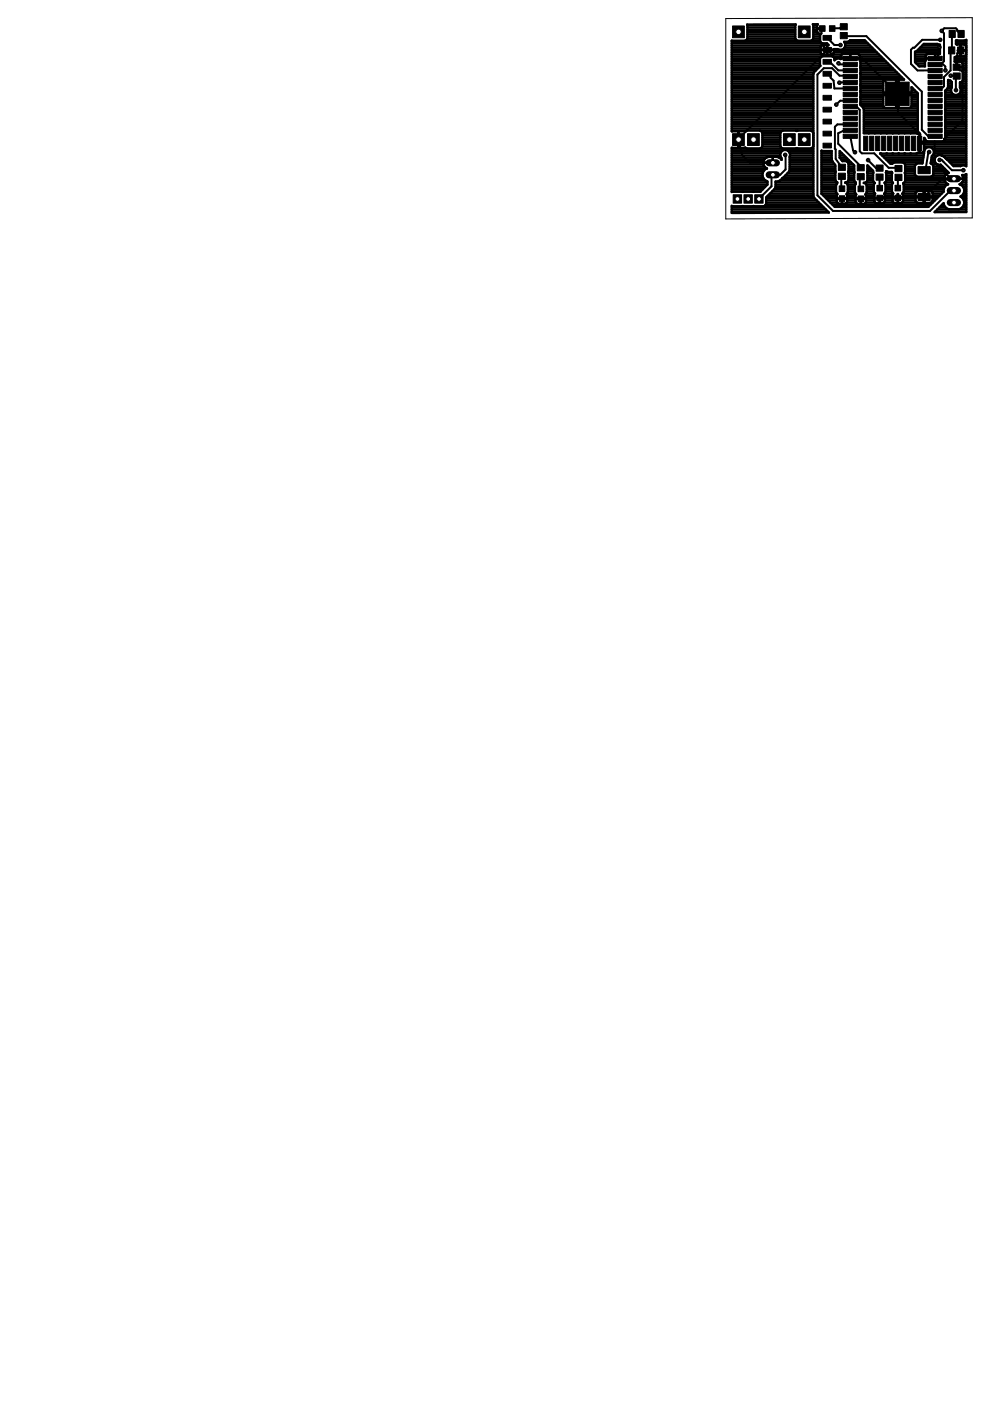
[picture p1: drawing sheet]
<svg xmlns="http://www.w3.org/2000/svg" width="210mm" height="297mm" viewBox="0 0 210 297" stroke-linecap="round" stroke-linejoin="round" font-family="sans-serif">
<g fill="#000" stroke="#000" stroke-width=".21">
<path d="M173.8 5.5h1.1v1.1h-1.1zM174.5 7.5h1.8v1h-1.8zM174.5 10.1h1.8v1h-1.8zM174.5 12.6h1.8v1h-1.8zM174.5 15.1h1.8v1.1h-1.8zM174.5 17.7h1.8v1h-1.8zM175.9 5.5h1.1v1.1h-1.1zM178.2 5h1.4v1.3h-1.4zM178.2 6.9h1.4v1.3h-1.4zM178.8 19.6h3v.8h-3zM178.8 18.3h3v.9h-3zM178.8 17h3v.9h-3z"/>
<path d="M178.8 15.7h3v.9h-3zM178.8 14.5h3v.9h-3zM178.8 13.2h3v.9h-3zM178.8 11.9h3v.9h-3zM187.8 17.4h5v5h-5zM196.8 19.6h3v.8h-3zM196.8 18.3h3v.9h-3zM196.8 17h3v.9h-3zM196.8 15.7h3v.9h-3zM196.8 14.5h3v.9h-3zM196.8 13.2h3v.9h-3zM196.8 11.9h3v.9h-3z"/>
<path d="M201.1 9.9h1.3v1.5h-1.3zM201.2 6.5h1.3v1.4h-1.3zM202.1 15.5h1.5v1.3h-1.5zM202.1 13.6h1.5v1.3h-1.5zM203 9.9h1.3v1.5h-1.3zM203.1 6.5h1.3v1.4h-1.3zM174.5 20.2h1.8v1h-1.8zM174.5 22.7h1.8v1h-1.8zM174.5 25.3h1.8v1h-1.8zM174.5 27.8h1.8v1h-1.8zM174.5 30.4h1.8v1h-1.8zM177.9 39.4h1.2v1.2h-1.2z"/>
<path d="M177.8 36.7h1.4v1.3h-1.4zM177.8 34.8h1.4v1.3h-1.4zM178.8 28.4h3v.9h-3zM178.8 27.2h3v.9h-3zM178.8 25.9h3v.9h-3zM178.8 24.6h3v.9h-3zM178.8 23.4h3v.9h-3zM178.8 22.1h3v.9h-3zM178.8 20.8h3v.9h-3zM181.9 39.5h1.2v1.1h-1.2zM181.8 36.8h1.4v1.3h-1.4zM181.8 34.9h1.4v1.3h-1.4z"/>
<path d="M183.1 28.9h.9v3h-.9zM184.4 28.9h.9v3h-.9zM185.7 28.9h.8v3h-.8zM185.9 39.3h1.2v1.2h-1.2zM185.8 36.9h1.4v1.3h-1.4zM185.8 35h1.4v1.3h-1.4zM186.9 28.9h.9v3h-.9zM188.2 28.9h.9v3h-.9zM189.5 28.9h.9v3h-.9zM189.8 39.3h1.1v1.2h-1.1zM189.8 37h1.4v1.3h-1.4zM189.8 35.1h1.4v1.3h-1.4z"/>
<path d="M190.7 28.9h.9v3h-.9zM192 28.9h.9v3h-.9zM193.3 28.9h.9v3h-.9zM194.5 28.9h.9v3h-.9zM194.6 35.3h2.6v1.5h-2.6zM196.8 28.4h3v.9h-3zM196.8 27.2h3v.9h-3zM196.8 25.9h3v.9h-3zM196.8 24.6h3v.9h-3zM196.8 23.4h3v.9h-3zM196.8 22.1h3v.9h-3zM196.8 20.8h3v.9h-3z"/>
<path d="M177.9 41.5h1.2v1.2h-1.2zM181.9 41.6h1.2v1.1h-1.2zM185.9 41.4h1.2v1.2h-1.2zM189.8 41.4h1.1v1.2h-1.1zM194.6 41h2.6v1.5h-2.6z"/>
</g>
<g fill="none" stroke="#000" stroke-width=".42">
<path d="M174.3 6.1l-.1 .2v.8l-.3 .3v1.7l1.5 1.5M175.4 10.6l-18.8 18.8 .7 3.5 1.6 1.6h5M175.4 10.6l1.6 1.5h3l.3 .3h2.5l7.3 7.3 .3 .3v3.8l4.7 4.8v1.4l-.1 .4 .4-.4h4.5l.3-.3v-.3l3.9-3.9v-10.3l-.3-.3h-.3l-.7-.7 .1-2.9 .8-.6M175.4 13.1l.7 .2 1.6 1.6h2.6M175.4 8l1.5 1.5h1.3M175.4 15.6l.7 .5M176.1 16.1h.1M176.1 16.1v.4l.6 .6 .2 1.7 3.4-.1M177.8 13.4h.1v.3h2.4M178.9 5.7a3.8 3.8 0 0 1-2.5 .4M178.9 7.6l4.8 .1 11.8 11.7v8.1l1.3 1.4h1.5M180.3 16.2l-.3-.2h-2l-1.6-1.5h-1.7l-1.4 1.3v25.6l3.3 3.3h20.6l4.3-4.3h.7"/>
<path d="M180.3 17.5h-2.3l.1 .2M199.2 10v1.5l-.9 .9M199.3 8.4h-3.8l-1.6 1.7h-.3l-.5 .4v3l1.4 1.4h3.8M199.7 13.4l.7 .7v.8M201.5 16l1.3 .1-.1 .2v2.8M201.9 7.2l-.1 3.3v.2h-.3v4.2l-1.3 1.4v2l-.3 .3h-1.4l-.2 .1M203.8 7.2l-.9-.7v-.2l-.2-.3h-2.5l-.6 .5 .6 .6v5.9l-.6 .5h-1.1l-.2 .2M166.5 32.8l.1 3.1-1.2 1.2h-1.5l-.3 .2v2.2l-2.7 2.7M178.5 37.4l-.1 .1v2.3l.1 .2M180.3 22.5v.2h1.4l.6 .6v8.8l.4 .4h2.7l3 3.1h2l.1 .1M180.3 26.4h-2.8l-.5 .5v4.6l.2 .2v2l1.3 1.8M180.3 27.6l-.3 .2h-1.3l-1 .5v2.2l4.6 4.6"/>
<path d="M180.3 21.3l-2.2 .1-.8 .8M180.3 28.9l.6 3 .4 .4M182.3 35.1l.2 .5M182.5 37.5h-.2v2.3l.2 .2M184 34l1.7 1.6h.8M186.5 37.5v2.4M190.5 37.6l-.1 .2v2.1M197 32.2l-.2 .1-.5 3.4-.4 .4M198.2 30v4.5l2.8 2.8 1.2 .6-.1 .2h-2.5l-3.7 3.7-5.5-.1v.3l-.3-.3h-3.3l-.3 .3-8 .1M199.2 33.9h.5l2.1 2.2h2.4"/>
</g>
<g fill="none" stroke="#000" stroke-width=".51">
<path d="M155.2 10.6h18.8M155.2 19.6h17.2M155.2 11.6h19.1M155.2 9.2h20.1l.4 .3-1.5 .2M155.2 19.2h17.2M155.2 18.7h17.2M155.2 18.2h17.2M155.2 17.7h17.2M155.2 17.3h17.2M155.2 16.8h17.2M155.2 16.3h17.2M155.2 15.8h17.2"/>
<path d="M155.2 15.4h17.4M155.2 14.9h17.8M155.2 14.4h18.3M155.2 13.9h18.7M155.2 13.5h18.6M155.2 13h18.6M155.2 12.5h18.6M155.2 12h18.9M155.2 11.1h18.8M155.2 10.1h18.8M155.2 9.7h19M155.2 8.7h18.7"/>
<path d="M158.4 8.2h10.3M158.5 5.4v2.7l-.3 .5h-3v19.3l1.3-.1v1.7l.1-1.7 1.4 .1M158.5 5.4l-.1-.2h10.3l-.1 .2M158.5 7.7h10.1M158.5 7.3h10.1M158.5 6.8h10.1M158.5 6.3h10.1M158.5 5.8h10.1M158.5 5.4h10.1M168.6 5.4v2.7l.5 .6h2.8l.4-.3 .1-3M172.4 8.2h1.4M172.4 5.4l-.1-.3h1l-.1 .9h1.1l-1.1 .1v.6l.2 .4 .5 .1-.1 1.5 .6 .5"/>
<path d="M172.4 7.7h1.4M172.4 7.3h1.5M172.4 6.8h.9M172.4 6.3h.8M172.4 5.8h.8M172.4 5.4h.8M174 10.6h2.8M174.1 12l2.3-.1a.65 .65 0 0 1 .5 .9 .99 .99 0 0 1 1.4-.3M174.1 12l-.3 .5 .1 1.5-1.3 1.3-.2 .3v26l.2 .3 3.1 3.2h-20.5v-1.5l6.7 .1 .4-.3M174.2 9.7l-.2 .3v1.1l.4 .5h1.9l.4-.3 .1-.9h.8l.4 .2M175.4 10.6h.1M175.4 9.5v2.1"/>
<path d="M175.4 11.6h.1M175.4 11.1h.1M175.4 10.1h.1M175.4 9.7h.1M176.4 11.6h2.1M176.6 12h1.7M176.8 10.6h8.6M176.8 11.1h9.1M176.9 12.5h.4M178.2 12.5h.1M178.3 12.4h4M178.5 11.5h3.6"/>
<path d="M178.5 11.5l-.2 .4v.6M179 10.1a1.02 1.02 0 0 0 0-1.2h.8l.4-.4h3.1l8.4 8.4h-1.2v6h2.3l.5-.4M179 10.1l-.6 .5M179.1 10.1h5.8M179.2 9.2h4.8M179.2 9.7h5.2M180.1 8.7h3.4M180.3 12.4h.1M180.3 11.4v1M180.3 12h.1M180.3 11.6h.1M182.1 11.5l.2 .4v.9l.1 .3v3.7"/>
<path d="M182.1 11.6h4.3M182.3 12.5h5M182.3 12h4.5M182.4 13h5.4M182.4 16.8v3.8M182.4 19.6h12M182.4 19.2h4.9M182.4 18.7h4.9M182.4 18.2h4.9M182.4 17.7h4.9M182.4 17.3h4.9M182.4 16.8h9.2"/>
<path d="M182.4 16.3h8.7M182.4 15.8h8.2M182.4 15.4h7.8M182.4 14.9h7.3M182.4 14.4h6.8M182.4 13.9h6.3M182.4 13.5h5.9M187.3 19.6l.1-2.5 .3-.2h2.3v6h-2.3l-.4-.4M190 19.2h.5M190 18.7h.5M190 18.2h.5M190 17.7h.5"/>
<path d="M190 17.3h.5M193.3 19.6v-1.1l1.3 1.3v7.9M193.3 19.2h.7M193.3 18.7h.2M194 11.6h2.4M194 13h2.2M194 12.5h2.3M194 12h2.3M194 11.1h5.3M194.3 13.5h1.8M194.6 10.6h4.7M194.8 13.9h1.3"/>
<path d="M195.1 10.1h4.2M195.6 9.7h3.7M196.3 12.4h2M198.3 12.4h.1M198.3 11.4v1M198.3 12h.1M198.3 11.6h.1M198.7 9.3h-2.8l-1.5 1.5-.4 .2v2.2l.9 .9h1.2l.2-2.2 .1-.4M198.7 9.3h.1M198.7 9.3l.6 .2v1.9l-2.9 .1M200.4 19.4v1.2M200.4 19.6h1.4"/>
<path d="M200.4 19.3v.1M200.5 19.2h1.1M200.9 18.7h.8M201 18.2h.8M201 17.7h.8M201 17.3h.6M201.8 18.5h.1M201.8 18.5v-1.1l-.3-.3-.5-.1v1.5l-.6 .8M202.4 13h2.5M202.4 12.5h2.5M202.7 9.2h2.2M202.7 8.7h2.2"/>
<path d="M202.7 12h2.2M202.8 13.9h.1M202.8 13.5h.1M203.5 18.2h1.4M203.5 17.7h1.4M203.6 19.6h1.3M203.6 11.6h.2M203.6 11.1h.2M203.6 10.1h.2M203.6 9.7h.2M203.6 18.7h1.3M203.7 19.2h1.2"/>
<path d="M204 17.3h.9M204.1 14.9h.8M204.1 14.4h.8M204.1 13.9h.8M204.1 13.5h.8M204.3 15.3l-.2-.3v-.7h-1.2v-1.2h.8l.3 .2 .1 .9h-1.3v-1.1h-.4v-1l.5-.2h.7v-2.5l-.9-.1v-.7l.1-.1 1.8 .1 .3-.2v26.8a1.1 1.1 0 0 0-1.3 0M204.3 15.3v1.6a.68 .68 0 0 1-.8 .5v1.1a1.06 1.06 0 0 1-.8 1.7 1.06 1.06 0 0 1-.9-1.7M204.3 16.8h.6M204.3 16.3h.6M204.3 15.8h.6M204.3 15.4h.6M204.7 9.6l-.2-.1-.7-.1v2.5h.8l.2-.3v-.8h-1.7v-.2h1.8"/>
<path d="M204.7 9.6l.1 1M204.7 9.7h.2M204.8 11.6h.1M204.8 11.1h.1M204.8 10.1h.1M155.2 20.1h17.2M155.2 34.4h6.6M155.2 38.7h7.5M155.2 32h10.6M155.2 39.6h7M155.2 39.2h7.5M155.2 38.2h7"/>
<path d="M155.2 37.7h6.6M155.2 37.3h6.5M155.2 36.8h6.5M155.2 36.3h6.7M155.2 35.8h7.2M155.2 35.3h6.9M155.2 34.9h6.7M155.2 33.9h6.8M155.2 33.4h7.2M155.2 33h10.2M155.2 32.5h10.3M155.2 31.5h17.2"/>
<path d="M155.2 27.7h3M155.2 27.3h17.2M155.2 26.8h17.2M155.2 26.3h17.2M155.2 25.8h17.2M155.2 25.4h17.2M155.2 24.9h17.2M155.2 24.4h17.2M155.2 23.9h17.2M155.2 23.5h17.2M155.2 23h17.2M155.2 22.5h17.2"/>
<path d="M155.2 22h17.2M155.2 21.5h17.2M155.2 21.1h17.2M155.2 20.6h17.2M156.5 31.1h.1M156.5 30.6h.1M156.5 30.1h.1M156.5 29.2h.1M156.5 28.7h.1M156.5 28.2h.1M158 31.3h-1.4l-.1-1.7v1.7h-1.3v9.4l6-.1 1.5-1.5v-.6a1.44 1.44 0 0 1-1-1.7M158 27.9h.1"/>
<path d="M158 31.3h.1M158 27.9l.4-.2h2.7l.5 .5M161.2 27.7h4.7M161.6 31.1h3.9M161.6 28.2v2.8l-.2 .4-3 .1-.4-.2M161.6 29.6h3.8M161.6 30.6h3.8M161.6 30.1h3.8M161.6 29.2h3.8M161.6 28.7h3.8M161.6 28.2h3.8M161.8 34.5h2.1"/>
<path d="M162.1 35.4l.5 .3M162.4 33.4l.6-.1h1.7l.6 .1M162.4 33.4a1.3 1.3 0 0 0-.3 2M162.6 35.7h.1M162.6 35.7l-.7 .6-.2 .5M163.9 34.5h.1M163.9 33.3v1.2M163.9 34.4h.1M163.9 33.9h.1M163.9 33.4v.1M164.4 39.7l-.1 .3-1.8 1.8-.2 1.6M164.4 38.7h8"/>
<path d="M164.4 39.6h8M164.4 39.2h8M165.3 33.4l.4 .5v-.4a1.04 1.04 0 0 1 .6-1.7 1.04 1.04 0 0 1 1.1 1.4v2.9l-.1 .3-1.5 1.4a1.38 1.38 0 0 1-1.4 .7v1.2M165.3 33.4h.3M165.4 28.2l.6-.5h5.9l.6 .5M165.4 28.2v2.8l.6 .5h5.9l.5-.5M165.5 38.2h6.9M166 37.7h6.4M166.5 37.3h5.9M166.9 36.8h5.5M167.1 32h5.3M167.3 36.3h5.1"/>
<path d="M167.4 34.4h5M167.4 35.8h5M167.4 35.3h5M167.4 34.9h5M167.4 33.9h5M167.4 33.4h5M167.4 32.5h5M167.5 33h4.9M168.8 27.7h.2M172 27.7h.4M172.4 31.1h.1M172.4 30.6h.1"/>
<path d="M172.4 30.1h.1M172.4 29.6l.1 .1M172.4 29.2h.1M172.4 28.7h.1M174.2 34.4h2.4M174.2 32h2.1v1.9l.8 1.1v3.2l.4 .5-.3 .6v1.4l.3 .4-.1 1M174.2 38.7h3.3M174.2 39.6h3M174.2 39.2h3.1M174.2 38.2h2.9M174.2 37.7h2.9M174.2 37.3h2.9"/>
<path d="M174.2 36.8h2.9M174.2 36.3h2.9M174.2 35.8h2.9M174.2 35.3h2.9M174.2 34.9h2.8M174.2 33.9h2.1M174.2 33.4h2.1M174.2 33h2.1M174.2 32.5h2.1M174.4 32l-.2-.1v9.2M178 33.4v-1.4l3.1 3.1v3.1l.3 .5M178 33.4l.6 .8h.8l.5 .5v3.5l-.5 .5"/>
<path d="M178 33h1M178 32.5h.5M178.1 33.4h1.4M178.4 33.9h1.5M179.2 38.7l.1 .1M179.2 38.7l.6 .6v1.4l-.3 .4 .1 1M179.7 39.2h1.6M179.7 34.4h.7M179.8 39.6h1.5M179.9 38.2h1.2M179.9 36.3h1.2M179.9 37.7h1.2"/>
<path d="M179.9 37.3h1.2M179.9 36.8h1.2M179.9 35.8h1.2M179.9 35.3h1.2M179.9 34.9h1M181.4 38.7l-.1 2.1 .2 .4-.1 .3M181.4 38.7h-2.2M182.4 20.6v1.4M182.4 22v.2l.8 .9v5.1l9.9 .1M182.4 20.1h12.2M182.4 22h4.9M182.4 21.5h4.9"/>
<path d="M182.4 21.1h4.9M182.4 20.6h4.9M182.7 22.5h4.6M183.1 23h11.5M183.2 38.8h.1M183.2 28.2h11.7M183.2 27.7h11.4M183.2 27.3h11.4M183.2 26.8h11.4M183.2 26.3h11.4M183.2 25.8h11.4M183.2 25.4h11.4"/>
<path d="M183.2 24.9h11.4M183.2 24.4h11.4M183.2 23.9h11.4M183.2 23.5h11.4M183.2 38.8l.3 .1 .3 .4v1.5l-.3 .4 .1 .3M183.6 38.7h1.7M183.6 38.7l-.4 .1M183.7 39.2h1.6M183.8 39.6h1.5M183.9 38.2h1.2M183.9 37.7h1.2M183.9 37.3h1.2"/>
<path d="M183.9 36.8h1.2M183.9 36.3h1.2M183.9 35.8h.8M183.9 35.3h.3M185.1 36.8v1.5l.4 .5-.2 .4M185.1 36.8v-.6l-1.2-1.1v3.1l-.3 .5M185.3 39.2v1.4M187 33h8.8M187.3 20.2v2.3M187.5 33.4h8.3M187.7 38.7h1.5M187.8 39.2v1.4"/>
<path d="M187.8 39.6h1.3M187.8 39.2h1.3M187.9 36.8v1.5l-.4 .5 .3 .4M187.9 38.2h1.2M187.9 37.7h1.2M187.9 37.3h1.2M187.9 36.8h1.2M187.9 36.3h.1M187.9 36.3l1.2 .1 .1 .3-.1 1.7 .2 .4-.2 .3v1.5M187.9 36.3v.5M188 33.9h7.7M188.5 34.4h7.1"/>
<path d="M190 22.5h.5M190 22h.5M190 21.5h.5M190 21.1h.5M190 20.6h.5M191.4 34.4l.5 .5v3.5l-.4 .5M191.5 38.9h.1M191.5 38.9l.1 1.7M191.6 39.6h8.7M191.6 39.2h9.2M191.8 38.7h8.7M191.9 36.8h2.1"/>
<path d="M191.9 34.9h2.2M191.9 38.2h8.4M191.9 37.7h8.3M191.9 37.3h2.2M191.9 36.3h2.1M191.9 35.8h2.1M191.9 35.3h2.1M193.1 28.2v.1M193.3 20.2v2.3M193.3 22.5h1.3M193.3 22h1.3M193.3 21.5h1.3"/>
<path d="M193.3 21.1h1.3M193.3 20.6h1.3M194.4 32.5h1.5M194.6 27.7l.5 .7-2-.2M195 28.4v4M195 30.1h.1M195 32h.1M195 31.5v.1M195 31.1h.1M195 30.6h.1M195 29.6v.1M195 29.2h.1"/>
<path d="M195 28.7h.1M195.9 32h.1M195.9 32l-.3 2.6h-1.1l-.5 .6 .1 2 .4 .3 3.1-.1 .3-.5v-1.7l-.5-.6M195.9 32a1.06 1.06 0 0 1 1.6-.7 1.06 1.06 0 0 1 .1 1.8l-.3 1.5M195.9 30.4h-.9M195.9 29.6h.3M195.9 31.5h.3M195.9 31.1h9M195.9 30.6h9M195.9 30.1h9M197.3 34.6h.1M197.4 34.4h.9"/>
<path d="M197.4 33.9h.8M197.5 33.4h.8M197.7 33h1.1M197.7 34.9h1.1M197.7 37.3h2.7M197.7 31.5h7.2M197.9 36.8h3M197.9 36.3h2.9M197.9 35.8h2.5M197.9 35.3h2M198 32h6.9M198 32.5h6.9"/>
<path d="M199.6 33h5.3M199.8 33l.1 .1M199.8 33l.4 .2M199.8 33a1.06 1.06 0 0 0-1.6 .7 1.06 1.06 0 0 0 1.3 1.2l1.7 1.7a1.27 1.27 0 0 0-1 1.2 1.27 1.27 0 0 0 .8 1.3M200.2 33.2h.1M200.2 33.2l.6 .6M200.2 37.9h4.1M200.4 29.6h4.5M200.4 20.6v1.4M200.4 33.4h4.5M200.4 28.2v1.3l-.5 .5h-3.3l-.4-.3-.3-.5v2.8l-.3 .4h-1l-.3 .2h-7.7l2.2 2.1h.4l.4-.3M200.4 20.1h2"/>
<path d="M200.4 22v2.4M200.4 24.4v3.8M200.4 20.6h.1M200.4 29.2h4.5M200.4 28.7h4.5M200.4 28.2h4.5M200.4 27.7h4.5M200.4 27.3h4.5M200.4 26.8h4.5M200.4 26.3h4.5M200.4 25.8h4.5M200.4 25.4h4.5"/>
<path d="M200.4 24.9h4.5M200.4 24.4h4.5M200.4 23.9h4.5M200.4 23.5h4.5M200.4 23h4.5M200.4 22.5h4.5M200.4 22h4.5M200.4 21.5h4.5M200.4 21.1h4.5M200.4 20.6h4.5M200.8 33.8h.1M200.8 33.8l1.4 1.4h1.4"/>
<path d="M200.9 33.9h4M201 39.1h.1M201 39.1l-.7 .5-.2 .5M201.4 34.4h3.5M201.8 34.9h3.1M202.2 37.9h.1M202.9 20.1h2M203.6 35.2h.1M203.7 39.2h1.2M204 38.7l-.5 .4a1.39 1.39 0 0 1 1 1.2 1.39 1.39 0 0 1-.9 1.4 1.44 1.44 0 0 1 .8 1.5 1.44 1.44 0 0 1-1.1 1.2M204 38.7h.9M204 37.1l.9-.2v8.1h-6.7l1.9-1.9a1.41 1.41 0 0 0 1.1 1.3"/>
<path d="M204 37.1a1.27 1.27 0 0 1 0 1.6M204 37.1h.1M204.1 37.3h.8M204.2 39.6h.7M204.2 38.2h.7M204.3 37.7h.6M155.2 44.4h19.9M155.2 44.9h20.3M155.2 43.9h19.4M155.2 40.6h6.1M155.2 40.1h6.6M162.3 43.4h11.8"/>
<path d="M162.5 42h10.2M162.5 43h11.1M162.5 42.5h10.7M162.8 41.5h9.6M163.2 41.1h9.2M163.7 40.6h8.7M164.2 40.1h8.2M174.2 41.1h3.2M174.2 40.6h3M174.2 40.1h3M174.6 41.5h2.8M175.1 42l3.4 .1v1.1h-.7l-.4-.3v-.8h2.2l-.1 .9"/>
<path d="M175.6 42.5h1.8M176.1 43h1.4M176.6 43.4h20.7M178.5 43h.1M178.5 42.5h.1M179.6 43h1.9M179.6 41.1h1.8M179.6 42.5h1.8M179.6 41.5h1.8M179.8 40.6h1.5M179.8 40.1h1.5M181.4 42l-2.8 .1v1.1h.6l.3-.2"/>
<path d="M181.4 41.5v.6h1.1v1.1h-.9l-.2-.4v-.6h2.2v.6l-.3 .4h-.7v-1.1h1v-.6M182.5 43h.1M182.5 42.5h.1M183.6 43h2M183.6 42h10.5M183.6 42.5h1.8M183.6 41.5h1.8M183.6 41.1h1.9M183.8 40.6h1.5M183.8 40.1h1.5M185.3 40.6l.2 .5M185.5 41.1l-.1 .9h1.1v1.1h-.8l-.2-.2-.1-.9"/>
<path d="M186.5 43h.1M186.5 42.5h.1M187.5 43h1.9M187.5 41.1l.1 .9h-1v1.1l.8-.1 .2-.3v-.7M187.5 41.1h1.9M187.6 42.5h1.7M187.6 41.5h1.7M187.8 40.6l-.3 .5M187.8 40.6h1.3M187.8 40.1h1.3M189.1 40.6l.3 .5M189.3 42v.7l.1 .3"/>
<path d="M189.4 41.1l-.1 .8h2.2l-.1-.8M190.3 43h.1M190.3 42.5h.1M190.3 41.5h.1M191.3 43h3.1M191.3 41.1h2.8M191.5 42v.7l-.2 .3-.9 .1-.1-2v2l-.9-.1M191.5 42.5h2.6M191.5 41.5h2.6M191.6 40.6l-.2 .5M191.6 40.6h2.8M191.6 40.1h8.5"/>
<path d="M194.4 43l-.3-.4v-.7h3.6v.8l-.3 .3M194.4 43h3M195.8 42h.3M195.8 43v-2.5h-1.4l-.3 .4v.7h3.6v-.8l-.4-.3h-1.2v2.5M195.8 42.5h.3M195.8 41.5h.3M195.8 41.1h.3M195.8 40.6h.3M197.5 43h.2M197.5 40.6h2.6M197.7 42h1M197.7 42.5h.5"/>
<path d="M197.7 41.5h1.5M197.7 41.1h1.9M198.3 44.9h6.6M198.8 44.4h6.1M199.2 43.9h1.2M199.7 43.4h.4M200.1 40.1v.5l-3.3 3.3h-19.8l-2.8-2.8M203.9 41.5h1M204.1 42h.8M204.1 43.9h.8M204.3 41.1h.6M204.3 43.4h.6"/>
<path d="M204.3 42.5h.6M204.4 40.1h.5M204.4 43h.5M204.4 40.6h.5"/>
</g>
<path d="M163.1 37.1h1.5" fill="none" stroke="#000" stroke-width="1.5"/>
<circle cx="163.9" cy="37.1" r=".51" fill="#fff" stroke="#000" stroke-width=".21"/>
<path d="M163.1 34.5h1.5" fill="none" stroke="#000" stroke-width="1.5"/>
<circle cx="163.9" cy="34.5" r=".51" fill="#fff" stroke="#000" stroke-width=".21"/>
<path d="M169.3 5.5h2.5v2.5h-2.5z" fill="#000" stroke="#000" stroke-width=".21"/>
<circle cx="170.5" cy="6.8" r=".59" fill="#fff" stroke="#000" stroke-width=".21"/>
<path d="M155.3 5.5h2.5v2.5h-2.5z" fill="#000" stroke="#000" stroke-width=".21"/>
<circle cx="156.6" cy="6.8" r=".59" fill="#fff" stroke="#000" stroke-width=".21"/>
<path d="M166.1 28.3h2.5v2.5h-2.5z" fill="#000" stroke="#000" stroke-width=".21"/>
<circle cx="167.4" cy="29.6" r=".59" fill="#fff" stroke="#000" stroke-width=".21"/>
<path d="M158.5 28.3h2.5v2.5h-2.5z" fill="#000" stroke="#000" stroke-width=".21"/>
<circle cx="159.8" cy="29.6" r=".59" fill="#fff" stroke="#000" stroke-width=".21"/>
<path d="M169.3 28.3h2.5v2.5h-2.5z" fill="#000" stroke="#000" stroke-width=".21"/>
<circle cx="170.5" cy="29.6" r=".59" fill="#fff" stroke="#000" stroke-width=".21"/>
<path d="M155.3 28.3h2.5v2.5h-2.5z" fill="#000" stroke="#000" stroke-width=".21"/>
<circle cx="156.6" cy="29.6" r=".59" fill="#fff" stroke="#000" stroke-width=".21"/>
<path d="M155.4 41.3h1.8v1.8h-1.8z" fill="#000" stroke="#000" stroke-width=".21"/>
<circle cx="156.4" cy="42.2" r=".51" fill="#fff" stroke="#000" stroke-width=".21"/>
<path d="M157.7 41.3h1.8v1.8h-1.8z" fill="#000" stroke="#000" stroke-width=".21"/>
<circle cx="158.6" cy="42.2" r=".51" fill="#fff" stroke="#000" stroke-width=".21"/>
<path d="M160 41.3h1.8v1.8h-1.8z" fill="#000" stroke="#000" stroke-width=".21"/>
<circle cx="160.9" cy="42.2" r=".51" fill="#fff" stroke="#000" stroke-width=".21"/>
<path d="M201.5 42.9h1.5" fill="none" stroke="#000" stroke-width="1.5"/>
<circle cx="202.3" cy="42.9" r=".51" fill="#fff" stroke="#000" stroke-width=".21"/>
<path d="M201.5 40.4h1.5" fill="none" stroke="#000" stroke-width="1.5"/>
<circle cx="202.3" cy="40.4" r=".51" fill="#fff" stroke="#000" stroke-width=".21"/>
<path d="M201.5 37.9h1.5" fill="none" stroke="#000" stroke-width="1.5"/>
<circle cx="202.3" cy="37.9" r=".51" fill="#fff" stroke="#000" stroke-width=".21"/>
<circle cx="199.2" cy="10" r=".38" fill="#000" stroke="#000" stroke-width=".21"/>
<circle cx="199.2" cy="10" r=".17" fill="#fff" stroke="#000" stroke-width=".21"/>
<circle cx="166.5" cy="32.8" r=".38" fill="#000" stroke="#000" stroke-width=".21"/>
<circle cx="166.5" cy="32.8" r=".17" fill="#fff" stroke="#000" stroke-width=".21"/>
<circle cx="202.7" cy="19.1" r=".38" fill="#000" stroke="#000" stroke-width=".21"/>
<circle cx="202.7" cy="19.1" r=".17" fill="#fff" stroke="#000" stroke-width=".21"/>
<circle cx="199.7" cy="6.5" r=".38" fill="#000" stroke="#000" stroke-width=".21"/>
<circle cx="199.7" cy="6.5" r=".17" fill="#fff" stroke="#000" stroke-width=".21"/>
<circle cx="178.2" cy="9.5" r=".38" fill="#000" stroke="#000" stroke-width=".21"/>
<circle cx="178.2" cy="9.5" r=".17" fill="#fff" stroke="#000" stroke-width=".21"/>
<circle cx="201.6" cy="16" r=".38" fill="#000" stroke="#000" stroke-width=".21"/>
<circle cx="201.6" cy="16" r=".17" fill="#fff" stroke="#000" stroke-width=".21"/>
<circle cx="200.4" cy="14.9" r=".38" fill="#000" stroke="#000" stroke-width=".21"/>
<circle cx="200.4" cy="14.9" r=".17" fill="#fff" stroke="#000" stroke-width=".21"/>
<circle cx="184.1" cy="34" r=".38" fill="#000" stroke="#000" stroke-width=".21"/>
<circle cx="184.1" cy="34" r=".17" fill="#fff" stroke="#000" stroke-width=".21"/>
<circle cx="177.3" cy="22.2" r=".38" fill="#000" stroke="#000" stroke-width=".21"/>
<circle cx="177.3" cy="22.2" r=".17" fill="#fff" stroke="#000" stroke-width=".21"/>
<circle cx="181.3" cy="32.3" r=".38" fill="#000" stroke="#000" stroke-width=".21"/>
<circle cx="181.3" cy="32.3" r=".17" fill="#fff" stroke="#000" stroke-width=".21"/>
<circle cx="199.2" cy="33.9" r=".38" fill="#000" stroke="#000" stroke-width=".21"/>
<circle cx="199.2" cy="33.9" r=".17" fill="#fff" stroke="#000" stroke-width=".21"/>
<circle cx="204.3" cy="36.1" r=".38" fill="#000" stroke="#000" stroke-width=".21"/>
<circle cx="204.3" cy="36.1" r=".17" fill="#fff" stroke="#000" stroke-width=".21"/>
<circle cx="199.3" cy="8.4" r=".38" fill="#000" stroke="#000" stroke-width=".21"/>
<circle cx="199.3" cy="8.4" r=".17" fill="#fff" stroke="#000" stroke-width=".21"/>
<circle cx="197" cy="32.2" r=".38" fill="#000" stroke="#000" stroke-width=".21"/>
<circle cx="197" cy="32.2" r=".17" fill="#fff" stroke="#000" stroke-width=".21"/>
<circle cx="177.8" cy="13.4" r=".38" fill="#000" stroke="#000" stroke-width=".21"/>
<circle cx="177.8" cy="13.4" r=".17" fill="#fff" stroke="#000" stroke-width=".21"/>
<circle cx="178" cy="17.5" r=".38" fill="#000" stroke="#000" stroke-width=".21"/>
<circle cx="178" cy="17.5" r=".17" fill="#fff" stroke="#000" stroke-width=".21"/>
<path d="M153.9 3.9l52.2-.2v42.5l-52.2 .2z" fill="none" stroke="#000" stroke-width=".21"/>
</svg>
